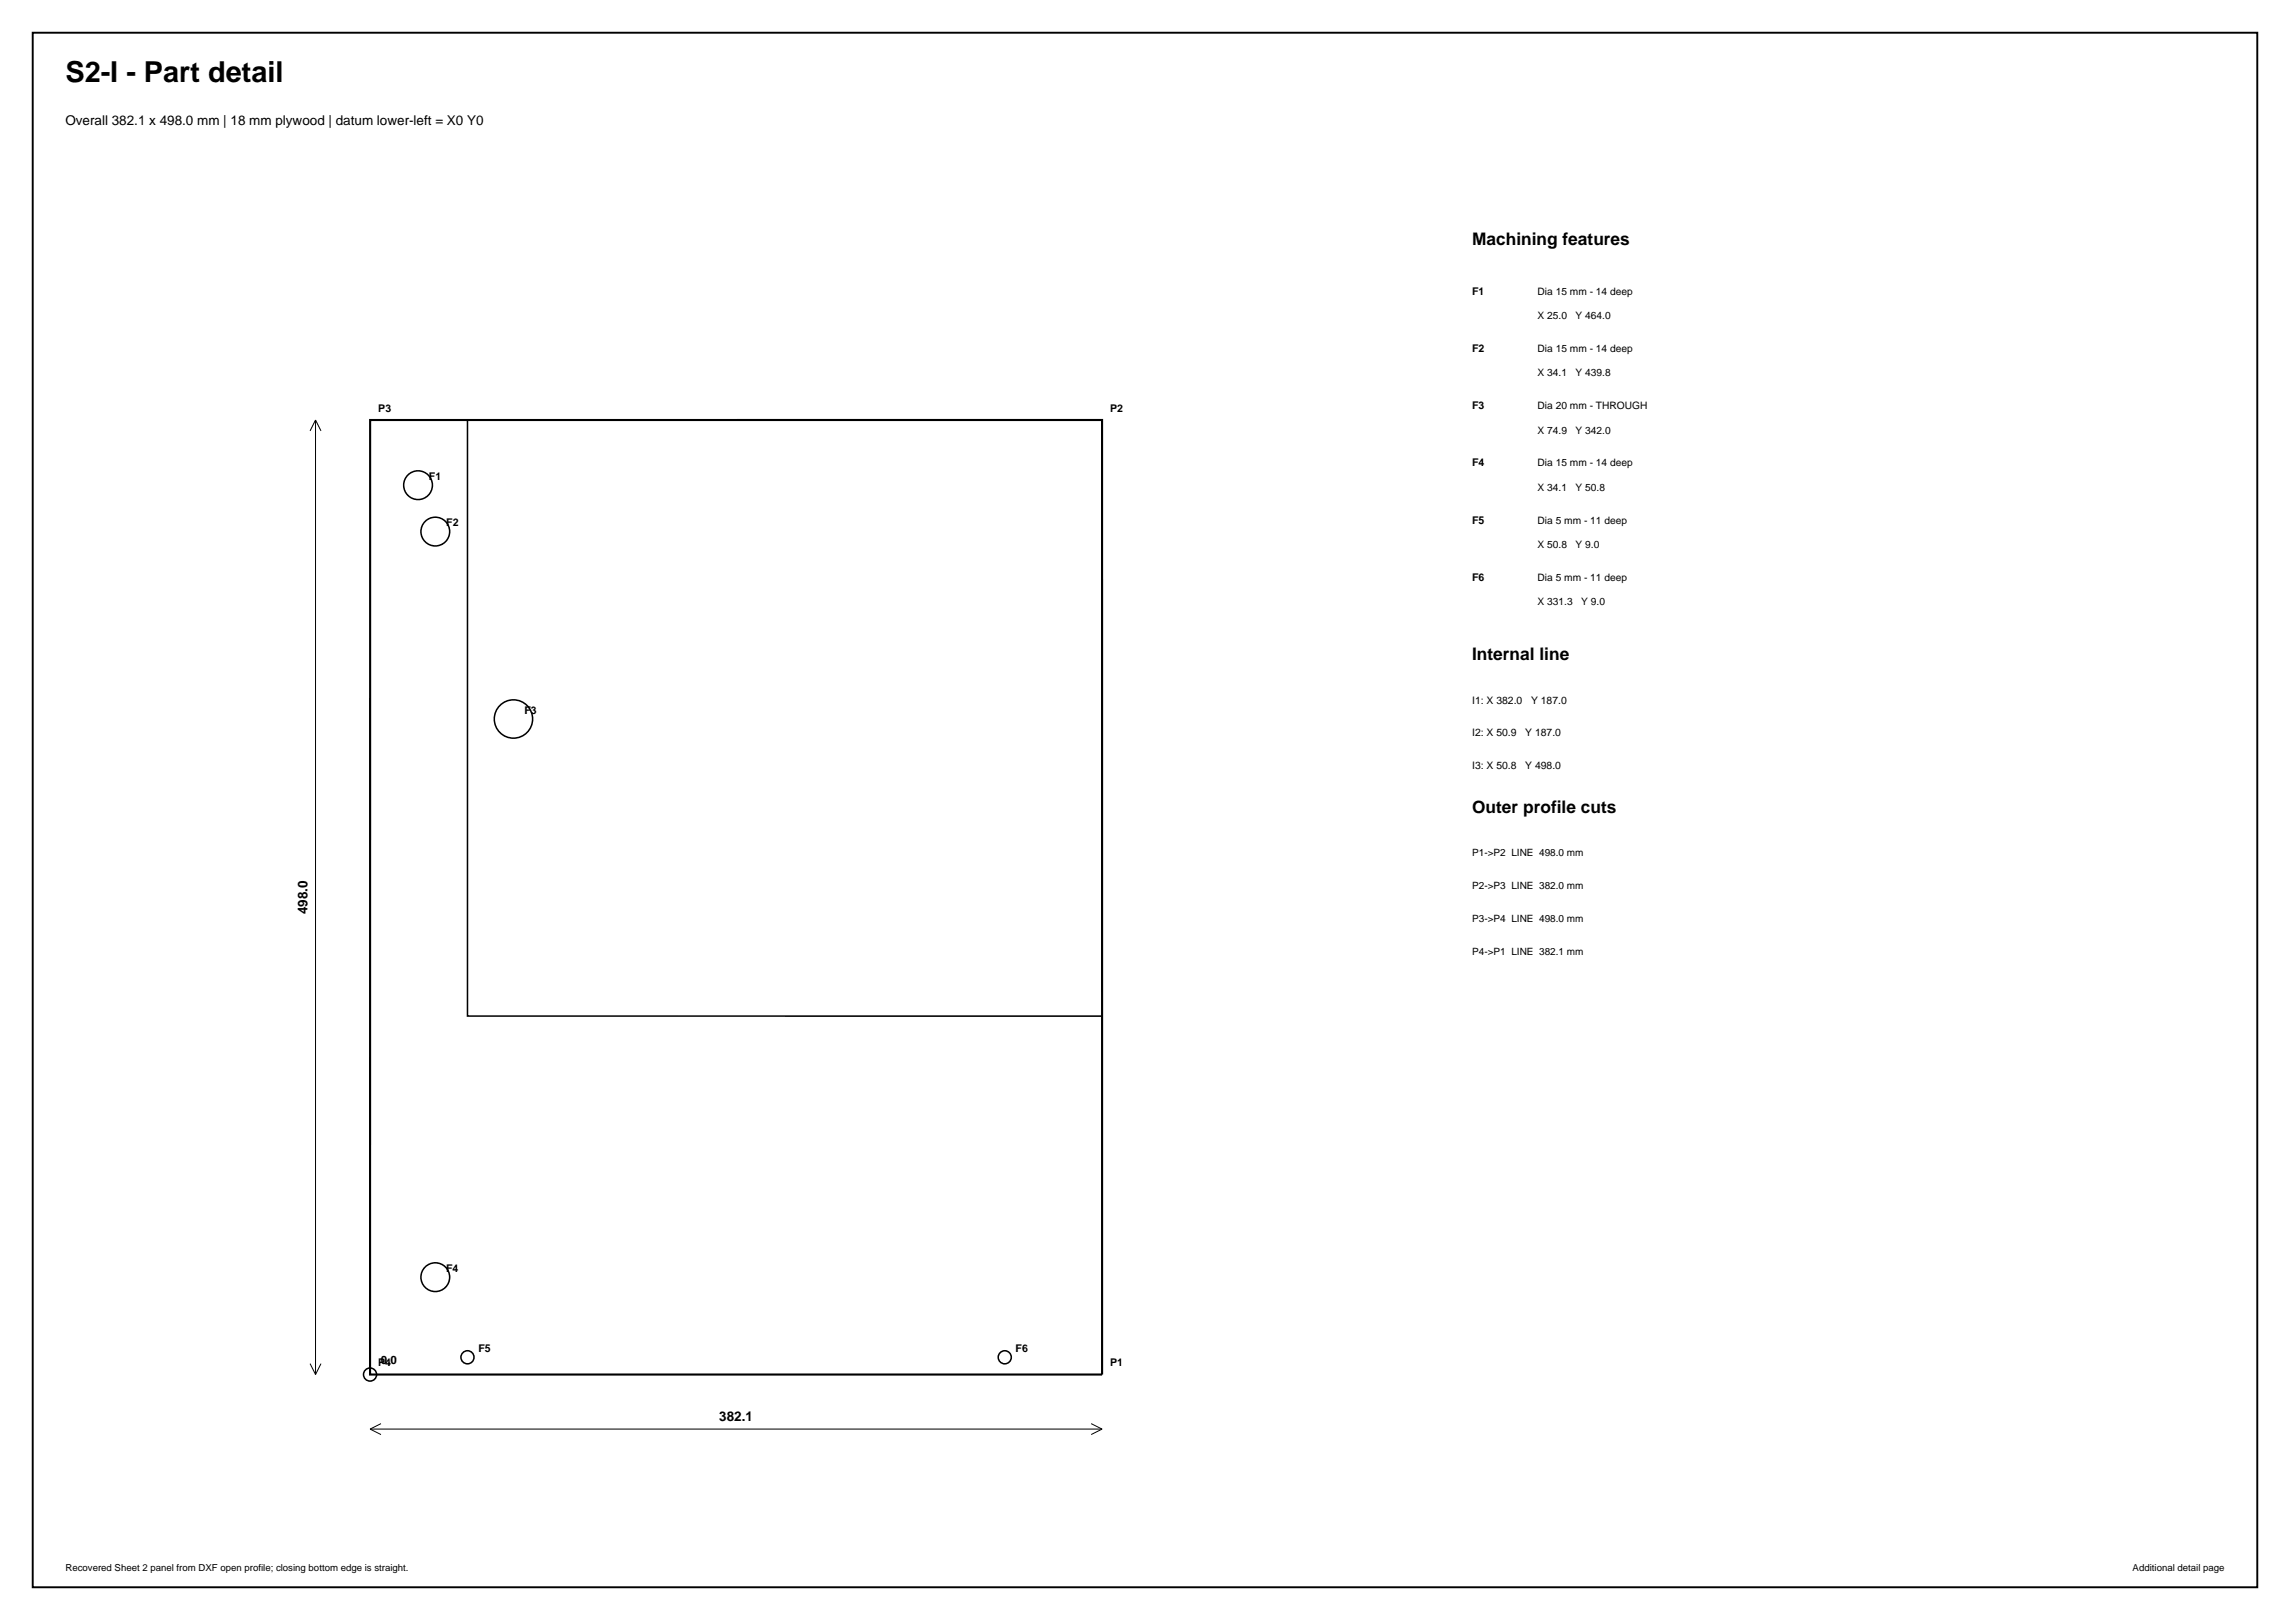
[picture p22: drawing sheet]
<svg xmlns="http://www.w3.org/2000/svg" width="420mm" height="297mm" viewBox="0 0 420 297" stroke-linecap="round" stroke-linejoin="round" font-family="sans-serif">
<defs><g id="words">
<text font-size="5.3" x="12" y="15">S2-I - Part detail</text>
<g font-size="3.2">
<text x="270" y="45">Machining features</text>
<text x="270" y="121">Internal line</text>
<text x="270" y="149">Outer profile cuts</text>
</g>
<g font-size="2.5">
<text x="12" y="23">Overall 382.1 x 498.0 mm | 18 mm plywood | datum lower-left = X0 Y0</text>
<text x="56.4" y="167.6" transform="rotate(-90 56.4 167.6)">498.0</text>
<text x="131.9" y="260.5">382.1</text>
</g>
<text font-size="2.1" x="69.9" y="250">0,0</text>
<g font-size="1.9">
<text x="270" y="54">F1</text>
<text x="282" y="54">Dia 15 mm - 14 deep</text>
<text x="282" y="58.5">X 25.0</text>
<text x="289" y="58.5">Y 464.0</text>
<text x="270" y="64.5">F2</text>
<text x="282" y="64.5">Dia 15 mm - 14 deep</text>
<text x="282" y="69">X 34.1</text>
<text x="289" y="69">Y 439.8</text>
<text x="69.4" y="75.5">P3</text>
<text x="203.6" y="75.5">P2</text>
<text x="270" y="75">F3</text>
<text x="282" y="75">Dia 20 mm - THROUGH</text>
<text x="282" y="79.5">X 74.9</text>
<text x="289" y="79.5">Y 342.0</text>
<text x="78.7" y="88">F1</text>
<text x="270" y="85.5">F4</text>
<text x="282" y="85.5">Dia 15 mm - 14 deep</text>
<text x="282" y="90">X 34.1</text>
<text x="289" y="90">Y 50.8</text>
<text x="270" y="96">F5</text>
<text x="282" y="96">Dia 5 mm - 11 deep</text>
<text x="81.8" y="96.5">F2</text>
<text x="282" y="100.5">X 50.8</text>
<text x="289" y="100.5">Y 9.0</text>
<text x="270" y="106.5">F6</text>
<text x="282" y="106.5">Dia 5 mm - 11 deep</text>
<text x="282" y="111">X 331.3</text>
<text x="290" y="111">Y 9.0</text>
<text x="96.2" y="130.8">F3</text>
<text x="270" y="129">I1: X 382.0</text>
<text x="280.8" y="129">Y 187.0</text>
<text x="270" y="135">I2: X 50.9</text>
<text x="279.7" y="135">Y 187.0</text>
<text x="270" y="141">I3: X 50.8</text>
<text x="279.7" y="141">Y 498.0</text>
<text x="81.8" y="233.1">F4</text>
<text x="69.4" y="250.5">P4</text>
<text x="87.7" y="247.8">F5</text>
<text x="186.3" y="247.8">F6</text>
<text x="203.6" y="250.5">P1</text>
</g>
<g font-size="1.8">
<text x="270" y="157">P1-&gt;P2 LINE 498.0 mm</text>
<text x="270" y="163">P2-&gt;P3 LINE 382.0 mm</text>
<text x="270" y="169">P3-&gt;P4 LINE 498.0 mm</text>
<text x="270" y="175">P4-&gt;P1 LINE 382.1 mm</text>
<text x="12" y="288">Recovered Sheet 2 panel from DXF open profile; closing bottom edge is straight.</text>
<text x="391.1" y="288">Additional detail page</text>
</g>
</g></defs>
<path d="M6 6h408v285h-408z" fill="none" stroke="#000" stroke-width=".35"/>
<path d="M67.9 77h134.2v175h-134.2z" fill="none" stroke="#000" stroke-width=".39"/>
<g fill="none" stroke="#000" stroke-width=".28">
<path d="M85.7 77v109.3h116.4"/>
<circle cx="76.7" cy="89" r="2.64"/>
<circle cx="79.8" cy="97.5" r="2.64"/>
<circle cx="94.2" cy="131.8" r="3.5"/>
<circle cx="79.8" cy="234.1" r="2.64"/>
<circle cx="67.9" cy="252" r="1.2"/>
<circle cx="85.7" cy="248.8" r="1.2"/>
<circle cx="184.3" cy="248.8" r="1.2"/>
</g>
<path d="M57.9 77v175M57.9 77l-1 2M57.9 77l1 2M56.9 250l1 2M58.9 250l-1 2M67.9 262h134.2M67.9 262l2 1M69.9 261l-2 1M200.1 261l2 1M202.1 262l-2 1" fill="none" stroke="#000" stroke-width=".18"/>
<use href="#words"/>
</svg>
